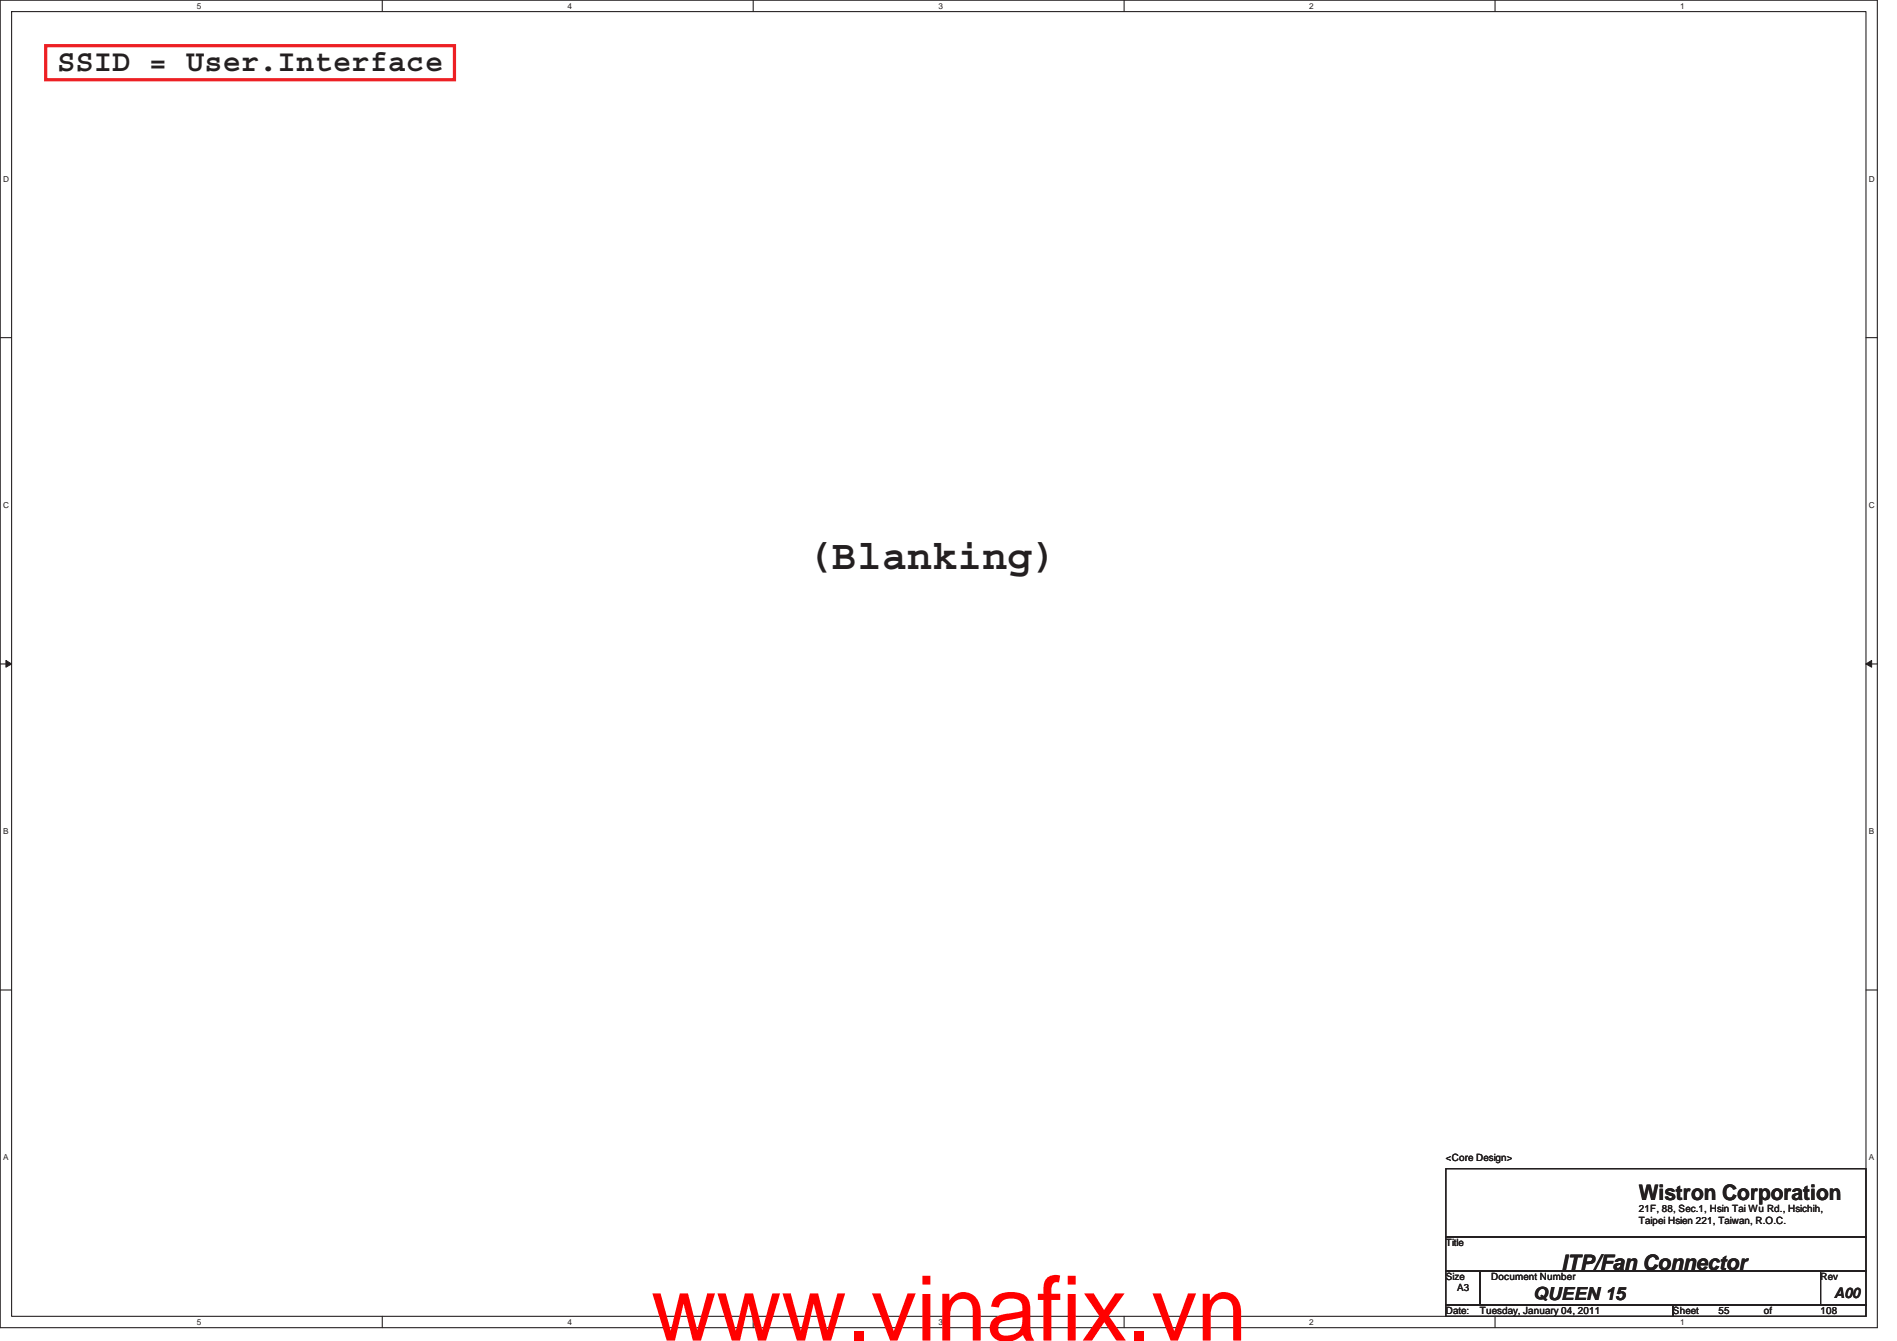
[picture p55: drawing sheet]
<svg xmlns="http://www.w3.org/2000/svg" width="297mm" height="210mm" viewBox="0 0 297 210" stroke-linecap="round" stroke-linejoin="round" font-family="sans-serif">
<defs><g id="words">
<text font-size="14.1" fill="#f00" x="102" y="209.9">www.vinafix.vn</text>
<text font-size="6.6" fill="#231f20" x="126.3" y="89.1">(Blanking)</text>
<text font-size="4.8" fill="#231f20" x="8.9" y="11.2">SSID = User.Interface</text>
<g font-size="3.3" fill="#231f20">
<text x="256.6" y="187.9">Wistron Corporation</text>
<text x="244.5" y="198.8">ITP/Fan Connector</text>
</g>
<text font-size="2.8" fill="#231f20" x="240.1" y="203.5">QUEEN 15</text>
<text font-size="2.3" fill="#231f20" x="287.2" y="203.2">A00</text>
<g font-size="1.6" fill="#231f20">
<text x="226.4" y="181.8">&lt;Core Design&gt;</text>
<text x="256.6" y="189.8">21F, 88, Sec.1, Hsin Tai Wu Rd., Hsichih,</text>
<text x="256.6" y="191.6">Taipei Hsien 221, Taiwan, R.O.C.</text>
<text x="226.4" y="195.1">Title</text>
<text x="226.4" y="200.4">Size</text>
<text x="228.2" y="202.2">A3</text>
<text x="233.5" y="200.4">Document Number</text>
<text x="285.1" y="200.4">Rev</text>
<text x="226.4" y="205.8">Date:</text>
<text x="231.7" y="205.8">Tuesday, January 04, 2011</text>
<text x="262" y="205.8">Sheet</text>
<text x="269.1" y="205.8">55</text>
<text x="276.2" y="205.8">of</text>
<text x="285.1" y="205.8">108</text>
</g>
<g font-size="1.3" fill="#231f20">
<text x="30.8" y="1.4">5</text>
<text x="88.9" y="1.4">4</text>
<text x="146.9" y="1.4">3</text>
<text x="205" y="1.4">2</text>
<text x="263.1" y="1.4">1</text>
<text x=".5" y="28.5">D</text>
<text x="292.6" y="28.5">D</text>
<text x=".5" y="79.5">C</text>
<text x="292.6" y="79.5">C</text>
<text x=".5" y="130.6">B</text>
<text x="292.6" y="130.6">B</text>
<text x=".5" y="181.7">A</text>
<text x="292.6" y="181.7">A</text>
<text x="30.8" y="207.4">5</text>
<text x="88.9" y="207.4">4</text>
<text x="146.9" y="207.4">3</text>
<text x="205" y="207.4">2</text>
<text x="263.1" y="207.4">1</text>
</g>
</g></defs>
<path d="M0 0h294v207.9h-294zM1.8 1.8h290.4v204.3h-290.4z" fill="none" stroke="#231f20" stroke-width=".17"/>
<g fill="#fff">
<path d="M30.8 .2h.7v1.4h-.7z"/>
<path d="M30.8 206.3h.7v1.4h-.7z"/>
</g>
<path d="M59.9 0v1.8M59.9 206.1v1.8" fill="none" stroke="#231f20" stroke-width=".17"/>
<g fill="#fff">
<path d="M88.9 .2h.6v1.4h-.6z"/>
<path d="M88.9 206.3h.6v1.4h-.6z"/>
</g>
<path d="M117.9 0v1.8M117.9 206.1v1.8" fill="none" stroke="#231f20" stroke-width=".17"/>
<g fill="#fff">
<path d="M146.9 .2h.7v1.4h-.7z"/>
<path d="M146.9 206.3h.7v1.4h-.7z"/>
</g>
<path d="M176 0v1.8M176 206.1v1.8" fill="none" stroke="#231f20" stroke-width=".17"/>
<g fill="#fff">
<path d="M205 .2h.7v1.4h-.7z"/>
<path d="M205 206.3h.7v1.4h-.7z"/>
</g>
<path d="M234.1 0v1.8M234.1 206.1v1.8" fill="none" stroke="#231f20" stroke-width=".17"/>
<g fill="#fff">
<path d="M263.1 .2h.7v1.4h-.7z"/>
<path d="M263.1 206.3h.7v1.4h-.7z"/>
<path d="M.5 27.3h.9v1.4h-.9z"/>
<path d="M292.6 27.3h.9v1.4h-.9z"/>
<path d="M.5 78.4h.9v1.4h-.9z"/>
<path d="M292.6 78.4h.9v1.4h-.9z"/>
</g>
<path d="M0 52.9h1.8M292.2 52.9h1.8" fill="none" stroke="#231f20" stroke-width=".17"/>
<g fill="#fff">
<path d="M.5 129.5h.8v1.4h-.8z"/>
<path d="M292.6 129.5h.9v1.4h-.9z"/>
</g>
<path d="M0 104h1.8M292.2 104h1.8" fill="none" stroke="#231f20" stroke-width=".17"/>
<path d="M.9 103.4l.9 .6-.9 .5z" fill="#231f20"/>
<path d="M.9 103.4l.9 .6-.9 .5z" fill="none" stroke="#231f20" stroke-width=".16"/>
<path d="M292.2 104l.9-.6v1.1z" fill="#231f20"/>
<path d="M292.2 104l.9-.6v1.1z" fill="none" stroke="#231f20" stroke-width=".16"/>
<g fill="#fff">
<path d="M.5 180.5h.8v1.4h-.8z"/>
<path d="M292.6 180.5h.9v1.4h-.9z"/>
</g>
<path d="M0 155h1.8M292.2 155h1.8M226.4 183h65.8v10.7h-65.8zM226.4 193.7h65.8v5.3h-65.8zM226.4 199h5.3v5.3h-5.3zM231.7 199h53.4v5.3h-53.4zM285.1 199h7.1v5.3h-7.1zM226.4 204.3h35.6v1.8h-35.6zM262 204.3h30.2v1.8h-30.2z" fill="none" stroke="#231f20" stroke-width=".17"/>
<path d="M7.2 7.2h64v5.3h-64z" fill="none" stroke="#ed2024" stroke-width=".51"/>
<use href="#words"/>
</svg>
